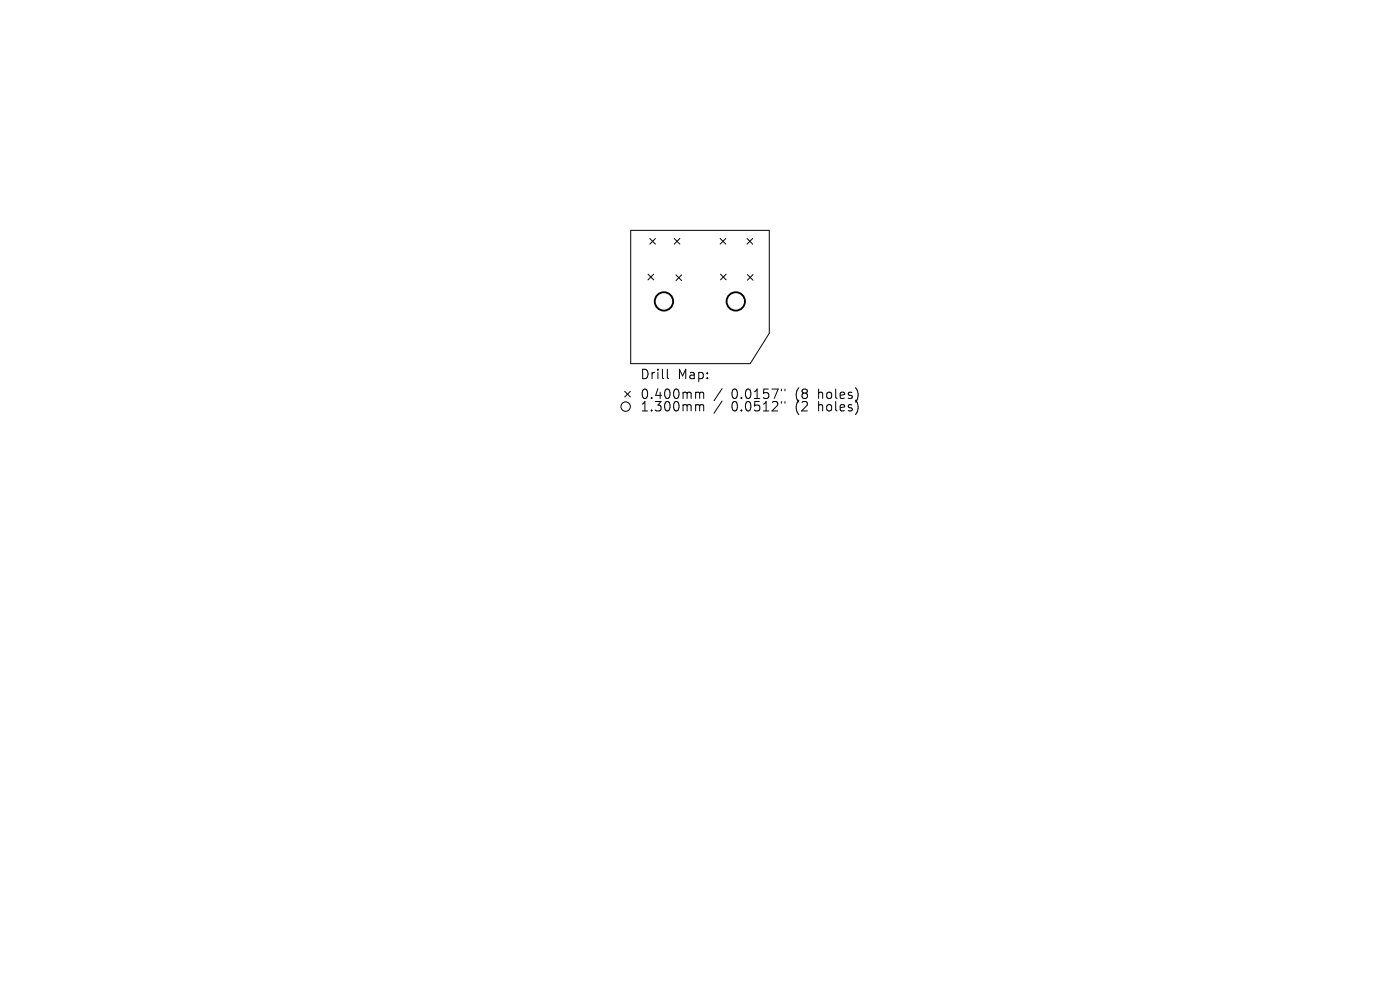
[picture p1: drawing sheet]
<svg xmlns="http://www.w3.org/2000/svg" width="297mm" height="210mm" viewBox="0 0 297 210" stroke-linecap="round" stroke-linejoin="round" font-family="sans-serif">
<defs><g id="words">
<g font-size="2.8">
<text x="135.7" y="80.7">Drill</text>
<text x="143.7" y="80.7">Map:</text>
<text x="135.7" y="84.9">0.400mm</text>
<text x="135.7" y="87.6">1.300mm</text>
<text x="155.2" y="84.9">0.0157&quot;</text>
<text x="155.2" y="87.6">0.0512&quot;</text>
<text x="168.9" y="84.9">(8</text>
<text x="168.9" y="87.6">(2</text>
<text x="173.9" y="84.9">holes)</text>
<text x="173.9" y="87.6">holes)</text>
</g>
</g></defs>
<g fill="none" stroke="#000" stroke-width=".21">
<path d="M133.8 48.9h29.4v21.8l-4 6.4h-25.4zM137.5 58.2l1.2 1.2M137.9 50.6l1.2 1.2M138.7 58.2l-1.2 1.2M139.1 50.6l-1.2 1.2M143 50.6l1.2 1.2M143.4 58.3l1.2 1.2M144.2 50.6l-1.2 1.2M144.6 58.3l-1.2 1.2M152.8 50.6l1.2 1.2M152.9 58.2l1.2 1.2M154 50.6l-1.2 1.2"/>
<path d="M154.1 58.2l-1.2 1.2M158.5 50.6l1.2 1.2M158.6 58.2l1.2 1.2M159.7 50.6l-1.2 1.2M159.8 58.2l-1.2 1.2M141.6 78.3v1.7l.3 .3M132.5 83l1.2 1.2M133.7 83l-1.2 1.2M147.9 83.2h.2l.3 .3M147.9 85.8l.4 .1 .1 .2M148.4 83.5l.3-.3 .5 .1 .1 1.2M148.4 83.5v1"/>
<path d="M148.4 86.1v1.1M148.4 86.1l.3-.3 .5 .1 .1 1.3M153.2 82.4l-1.7 2.6M153.2 85.1l-1.7 2.5M165.8 82.5v.4M165.8 85.2v.4M166.5 82.5v.4M166.5 85.2v.4"/>
<circle cx="132.7" cy="86.3" r="1"/>
</g>
<g fill="none" stroke="#000" stroke-width=".39">
<circle cx="140.9" cy="63.9" r="1.95"/>
<circle cx="156.1" cy="63.9" r="1.95"/>
</g>
<use href="#words"/>
</svg>
